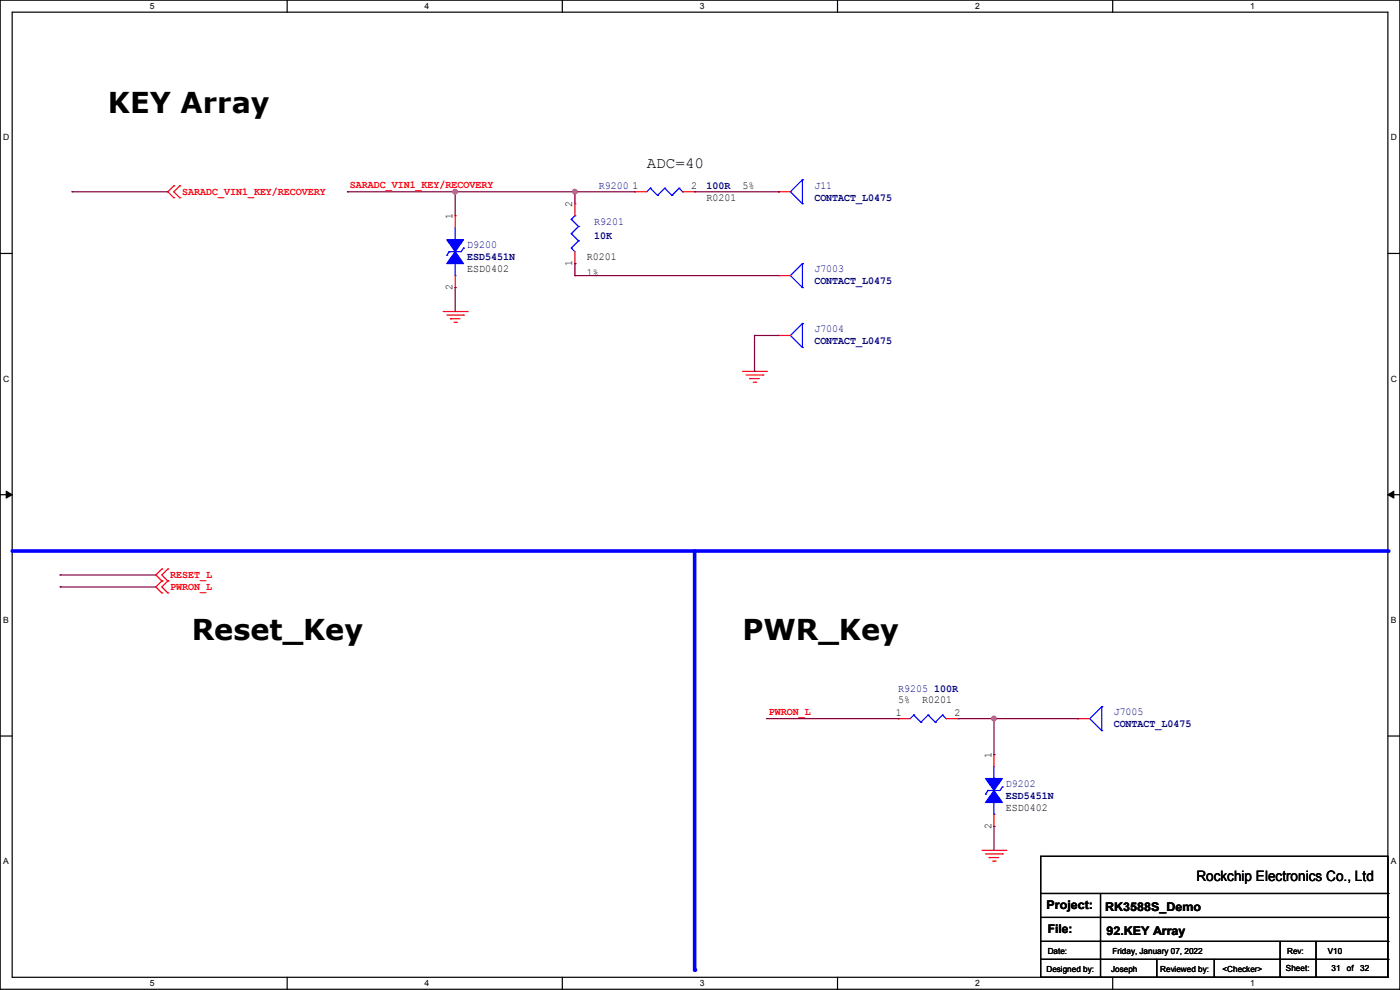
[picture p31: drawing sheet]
<svg xmlns="http://www.w3.org/2000/svg" width="297mm" height="210mm" viewBox="0 0 297 210" stroke-linecap="round" stroke-linejoin="round" font-family="sans-serif">
<defs><g id="words">
<g font-size="6.1">
<text x="22.9" y="23.9">KEY Array</text>
<text x="40.7" y="135.7">Reset_Key</text>
<text x="157.5" y="135.7">PWR_Key</text>
</g>
<text font-size="3.3" x="137.2" y="35.7">ADC=40</text>
<text font-size="3" x="253.8" y="186.9">Rockchip Electronics Co., Ltd</text>
<g font-size="2.5">
<text x="222" y="192.9">Project:</text>
<text x="222.3" y="198">File:</text>
<text x="234.5" y="193.2">RK3588S_Demo</text>
<text x="234.7" y="198.2">92.KEY Array</text>
</g>
<g font-size="2.3" fill="#f00">
<text x="38.7" y="41.3">SARADC_VIN1_KEY/RECOVERY</text>
<text x="74.2" y="40">SARADC_VIN1_KEY/RECOVERY</text>
<text x="36.1" y="122.6">RESET_L</text>
<text x="36.1" y="125.1">PWRON_L</text>
<text x="163.1" y="151.7">PWRON_L</text>
</g>
<g font-size="2.3" fill="#000080">
<text x="127" y="40">R9200</text>
<text x="149.9" y="40">100R</text>
<text x="172.8" y="40">J11</text>
<text x="126" y="47.6">R9201</text>
<text x="172.8" y="42.5">CONTACT_L0475</text>
<text x="99.1" y="52.7">D9200</text>
<text x="126" y="50.7">10K</text>
<text x="99.1" y="55.2">ESD5451N</text>
<text x="172.8" y="57.8">J7003</text>
<text x="172.8" y="60.3">CONTACT_L0475</text>
<text x="172.8" y="70.5">J7004</text>
<text x="172.8" y="73">CONTACT_L0475</text>
<text x="190.5" y="146.7">R9205</text>
<text x="198.2" y="146.7">100R</text>
<text x="236.3" y="154.3">CONTACT_L0475</text>
<text x="236.3" y="151.8">J7005</text>
<text x="213.4" y="167">D9202</text>
<text x="213.4" y="169.5">ESD5451N</text>
</g>
<g font-size="2.3">
<text x="134.2" y="40.1">1</text>
<text x="146.6" y="40.1">2</text>
<text x="157.5" y="40">5%</text>
<text x="96" y="46.5" transform="rotate(-90 96 46.5)">1</text>
<text x="121.4" y="44" transform="rotate(-90 121.4 44)">2</text>
<text x="149.9" y="42.5">R0201</text>
<text x="99.1" y="57.8">ESD0402</text>
<text x="121.4" y="56.4" transform="rotate(-90 121.4 56.4)">1</text>
<text x="124.5" y="55.2">R0201</text>
<text x="124.5" y="58.5">1%</text>
<text x="96" y="61.5" transform="rotate(-90 96 61.5)">2</text>
<text x="190.5" y="149.2">5%</text>
<text x="195.6" y="149.2">R0201</text>
<text x="190" y="151.9">1</text>
<text x="202.5" y="151.9">2</text>
<text x="210.3" y="160.8" transform="rotate(-90 210.3 160.8)">1</text>
<text x="213.4" y="172.1">ESD0402</text>
<text x="210.3" y="175.8" transform="rotate(-90 210.3 175.8)">2</text>
</g>
<g font-size="1.8">
<text x="31.8" y="1.9">5</text>
<text x="90.1" y="1.9">4</text>
<text x="148.5" y="1.9">3</text>
<text x="206.8" y="1.9">2</text>
<text x="265.2" y="1.9">1</text>
<text x=".7" y="29.8">D</text>
<text x="295.1" y="29.8">D</text>
<text x=".7" y="80.9">C</text>
<text x="295.1" y="80.9">C</text>
<text x=".7" y="132.1">B</text>
<text x="295.1" y="132.1">B</text>
<text x=".7" y="183.3">A</text>
<text x="295.1" y="183.3">A</text>
<text x="222.3" y="202.3">Date:</text>
<text x="236" y="202.3">Friday, January 07, 2022</text>
<text x="273.1" y="202.3">Rev:</text>
<text x="281.7" y="202.3">V10</text>
<text x="31.8" y="209.2">5</text>
<text x="90.1" y="209.2">4</text>
<text x="148.5" y="209.2">3</text>
<text x="206.8" y="209.2">2</text>
<text x="222" y="206.1">Designed by:</text>
<text x="235.7" y="206.1">Joseph</text>
<text x="246.1" y="206.1">Reviewed by:</text>
<text x="259.4" y="206.1">&lt;Checker&gt;</text>
<text x="265.2" y="209.2">1</text>
<text x="272.8" y="205.9">Sheet:</text>
<text x="282.5" y="205.9">31</text>
<text x="285.7" y="205.9">of</text>
<text x="288.6" y="205.9">32</text>
</g>
</g></defs>
<path d="M0 0h297v209.8h-297zM2.6 2.6h291.8v204.7h-291.8z" fill="none" stroke="#000" stroke-width=".25"/>
<g fill="#fff">
<path d="M31.7 .3h1v2h-1z"/>
<path d="M31.7 207.6h1v2h-1z"/>
</g>
<path d="M60.9 0v2.6M60.9 207.3v2.5" fill="none" stroke="#000" stroke-width=".25"/>
<g fill="#fff">
<path d="M90.1 .3h1v2h-1z"/>
<path d="M90.1 207.6h1v2h-1z"/>
</g>
<path d="M119.3 0v2.6M119.3 207.3v2.5" fill="none" stroke="#000" stroke-width=".25"/>
<g fill="#fff">
<path d="M148.5 .3h.9v2h-.9z"/>
<path d="M148.5 207.6h.9v2h-.9z"/>
</g>
<path d="M177.7 0v2.6M177.7 207.3v2.5" fill="none" stroke="#000" stroke-width=".25"/>
<g fill="#fff">
<path d="M206.8 .3h1v2h-1z"/>
<path d="M206.8 207.6h1v2h-1z"/>
</g>
<path d="M236.1 0v2.6M236.1 207.3v2.5" fill="none" stroke="#000" stroke-width=".25"/>
<g fill="#fff">
<path d="M265.2 .3h1v2h-1z"/>
<path d="M265.2 207.6h1v2h-1z"/>
<path d="M.7 28.2h1.2v1.9h-1.2z"/>
<path d="M295.1 28.2h1.2v1.9h-1.2z"/>
<path d="M.7 79.3h1.2v2h-1.2z"/>
<path d="M295.1 79.3h1.2v2h-1.2z"/>
</g>
<path d="M0 53.8h2.6M294.4 53.8h2.6" fill="none" stroke="#000" stroke-width=".25"/>
<g fill="#fff">
<path d="M.7 130.5h1.2v2h-1.2z"/>
<path d="M295.1 130.5h1.1v2h-1.1z"/>
</g>
<path d="M0 104.9h2.6M294.4 104.9h2.6" fill="none" stroke="#000" stroke-width=".25"/>
<path d="M1.3 104.2l1.3 .7-1.3 .8zM294.4 104.9l1.3-.7v1.5z" fill="#000" stroke="#000" stroke-width=".21"/>
<g fill="#fff">
<path d="M.7 181.7h1.2v2h-1.2z"/>
<path d="M295.1 181.7h1.1v2h-1.1z"/>
</g>
<path d="M0 156.1h2.6M294.4 156.1h2.6" fill="none" stroke="#000" stroke-width=".25"/>
<path d="M2.6 116.9h291.8" fill="none" stroke="#00f" stroke-width=".76"/>
<circle cx="294.4" cy="116.9" r=".38" fill="#00f"/>
<path d="M147.4 116.9v88.9" fill="none" stroke="#00f" stroke-width=".76"/>
<circle cx="147.4" cy="205.8" r=".38" fill="#00f"/>
<g fill="none" stroke="#f00" stroke-width=".25">
<path d="M36.9 39.4h.1M36.9 39.4l-1.3 1.3 1.3 1.3M38.1 39.4h.1M38.1 39.4l-1.2 1.3 1.2 1.3M36.9 42h.1M38.1 42h.1M96.6 45.8h.1M96.6 45.8v2.5M96.6 58.5v2.5M122 55.9h.1M122 43.2h.1M122 43.2v2.6"/>
<path d="M122 53.4v2.5M134.7 40.7h.1M134.7 40.7h2.5M144.8 40.7h2.6M147.4 40.7h.1M165.1 58.5h.1M165.1 40.7h.1M165.1 58.5h2.6M165.1 40.7h2.6M94 66.1h5.1M94.8 66.8h3.5M95.5 67.6h.1"/>
<path d="M95.5 67.6h2.1M96.3 68.4h.5M96.6 61h.1M96.8 68.4h.1M98.3 66.8h.1M99.1 66.1h.1M157.5 78.8h5.1M158.3 79.5h3.5M161.8 79.5h.1M162.6 78.8h.1M165.1 71.2h.1M165.1 71.2h2.6"/>
<path d="M159 80.3h.1M159 80.3h2.1M159.8 81.1h.5M160.3 81.1h.1M34.3 120.7h.1M34.3 123.2h.1M34.3 125.8h.1M34.3 120.7l-1.2 1.3 1.2 1.2M34.3 123.2l-1.2 1.3 1.2 1.3M35.6 123.2h.1M35.6 120.7h.1M35.6 125.8h.1"/>
<path d="M35.6 120.7l-1.3 1.3 1.3 1.2M35.6 123.2l-1.3 1.3 1.3 1.3M190.5 152.4h.1M190.5 152.4h2.6M200.7 152.4h2.5M203.2 152.4h.1M228.6 152.4h.1M228.6 152.4h2.6M210.9 160.1h.1M210.9 175.3h.1M210.9 160.1v2.5M210.9 172.8v2.5"/>
<path d="M208.3 180.4h5.1M209.1 181.1h3.5M209.8 181.9h.1M209.8 181.9h2.1M210.6 182.7h.5M211.1 182.7h.1M212.6 181.1h.1M213.4 180.4h.1"/>
</g>
<g fill="none" stroke="#000" stroke-width=".25">
<path d="M220.8 181.7h73.6v25.6h-73.6zM220.8 189.5h73.6M220.8 194.6h73.6M220.8 199.7h73.6M233.5 189.5v17.8M271.6 199.7v7.6M279.2 199.7v7.6M294.4 189.5h.1M294.4 194.6h.1M294.4 199.7h.1M220.8 203.5h73.6M233.5 207.3h.1"/>
<path d="M245.4 207.3h.1M245.4 203.5v3.8M257.6 207.3h.1M257.6 203.5v3.8M271.6 207.3h.1M279.2 207.3h.1M294.4 203.5h.1"/>
</g>
<g fill="none" stroke="#00f" stroke-width=".25">
<path d="M138 39.9h.1M138 39.9l-.8 .8M138 39.9l1.5 1.5M141 39.9h.1M141 39.9l-1.5 1.5M141 39.9l1.5 1.5M144.1 39.9h.1M144.1 39.9l-1.6 1.5M144.1 39.9l.7 .8M170.2 38.1h.1M170.2 38.1v5.1M170.2 38.1l-2.5 2.6 2.5 2.5"/>
<path d="M94.8 54.1h.1M95.3 53.4h.1M95.3 53.4l-.5 .7M96.6 50.8h.1M96.6 58.5h.1M96.6 48.3v2.5M96.6 55.9v2.6M98.3 52.6h.1M98.3 52.6l-.5 .8h-2.5M121.2 52.6h.1M121.2 49.6h.1M121.2 46.5h.1"/>
<path d="M121.2 52.6l.8 .8M121.2 49.6l1.5 1.5M121.2 46.5l1.5 1.5M122 45.8h.1M122 45.8l-.8 .7M122.7 51.1h.1M122.7 48h.1M122.7 51.1l-1.5 1.5M122.7 48l-1.5 1.6M139.5 41.4h.1M142.5 41.4h.1M144.8 40.7h.1"/>
<path d="M170.2 55.9h.1M170.2 43.2h.1M170.2 55.9l-2.5 2.6 2.5 2.5M170.2 55.9v5.1M170.2 61h.1M170.2 68.6h.1M170.2 73.7h.1M170.2 68.6v5.1M170.2 68.6l-2.5 2.6 2.5 2.5M193.8 151.7h.1M193.8 151.7l-.7 .7M193.8 151.7l1.6 1.5"/>
<path d="M195.4 153.2h.1M196.9 151.7h.1M196.9 151.7l-1.5 1.5M196.9 151.7l1.5 1.5M198.4 153.2h.1M199.9 151.7h.1M199.9 151.7l-1.5 1.5M199.9 151.7l.8 .7M200.7 152.4h.1M233.7 149.9h.1M233.7 155h.1M233.7 149.9l-2.5 2.5 2.5 2.6"/>
<path d="M233.7 149.9v5.1M209.1 168.4h.1M209.6 167.7h.1M209.6 167.7l-.5 .7M210.9 165.1h.1M210.9 172.8h.1M210.9 162.6v2.5M210.9 170.2v2.6M212.6 166.9h.1M212.6 166.9l-.5 .8h-2.5"/>
</g>
<g fill="#00f" stroke="#00f" stroke-width=".25">
<path d="M94.8 50.8h3.5l-1.7 2.6z" fill-rule="evenodd"/>
<path d="M96.6 53.4l1.7 2.5h-3.5z" fill-rule="evenodd"/>
<path d="M209.1 165.1h3.5l-1.7 2.6z" fill-rule="evenodd"/>
<path d="M210.9 167.7l1.7 2.5h-3.5z" fill-rule="evenodd"/>
</g>
<g fill="none" stroke="#800040" stroke-width=".25">
<path d="M15.3 40.7h.1M15.3 40.7h20.3M73.7 40.7h.1M73.7 40.7h61M96.6 40.7h.1M96.6 40.7v5.1M122 40.7h.1M122 55.9h.1M122 58.5h.1M122 40.7v2.5M122 55.9v2.6M122 58.5h43.1"/>
<path d="M147.4 40.7h17.7M165.1 40.7h.1M96.6 61h.1M96.6 61v5.1M160.1 78.8h.1M160.1 71.2h.1M160.1 71.2v7.6M160.1 71.2h5M12.7 122h.1M12.7 124.5h.1M12.7 122h20.4M12.7 124.5h20.4"/>
<path d="M162.6 152.4h27.9M190.5 152.4h.1M203.2 152.4h25.4M210.9 152.4h.1M210.9 152.4v7.7M228.6 152.4h.1M210.9 160.1h.1M210.9 175.3h.1M210.9 175.3v5.1"/>
</g>
<g fill="#f0f" stroke="#f0f" stroke-width=".25">
<circle cx="210.8" cy="152.4" r=".49"/>
<circle cx="121.9" cy="40.7" r=".49"/>
<circle cx="96.5" cy="40.7" r=".49"/>
</g>
<use href="#words"/>
</svg>
